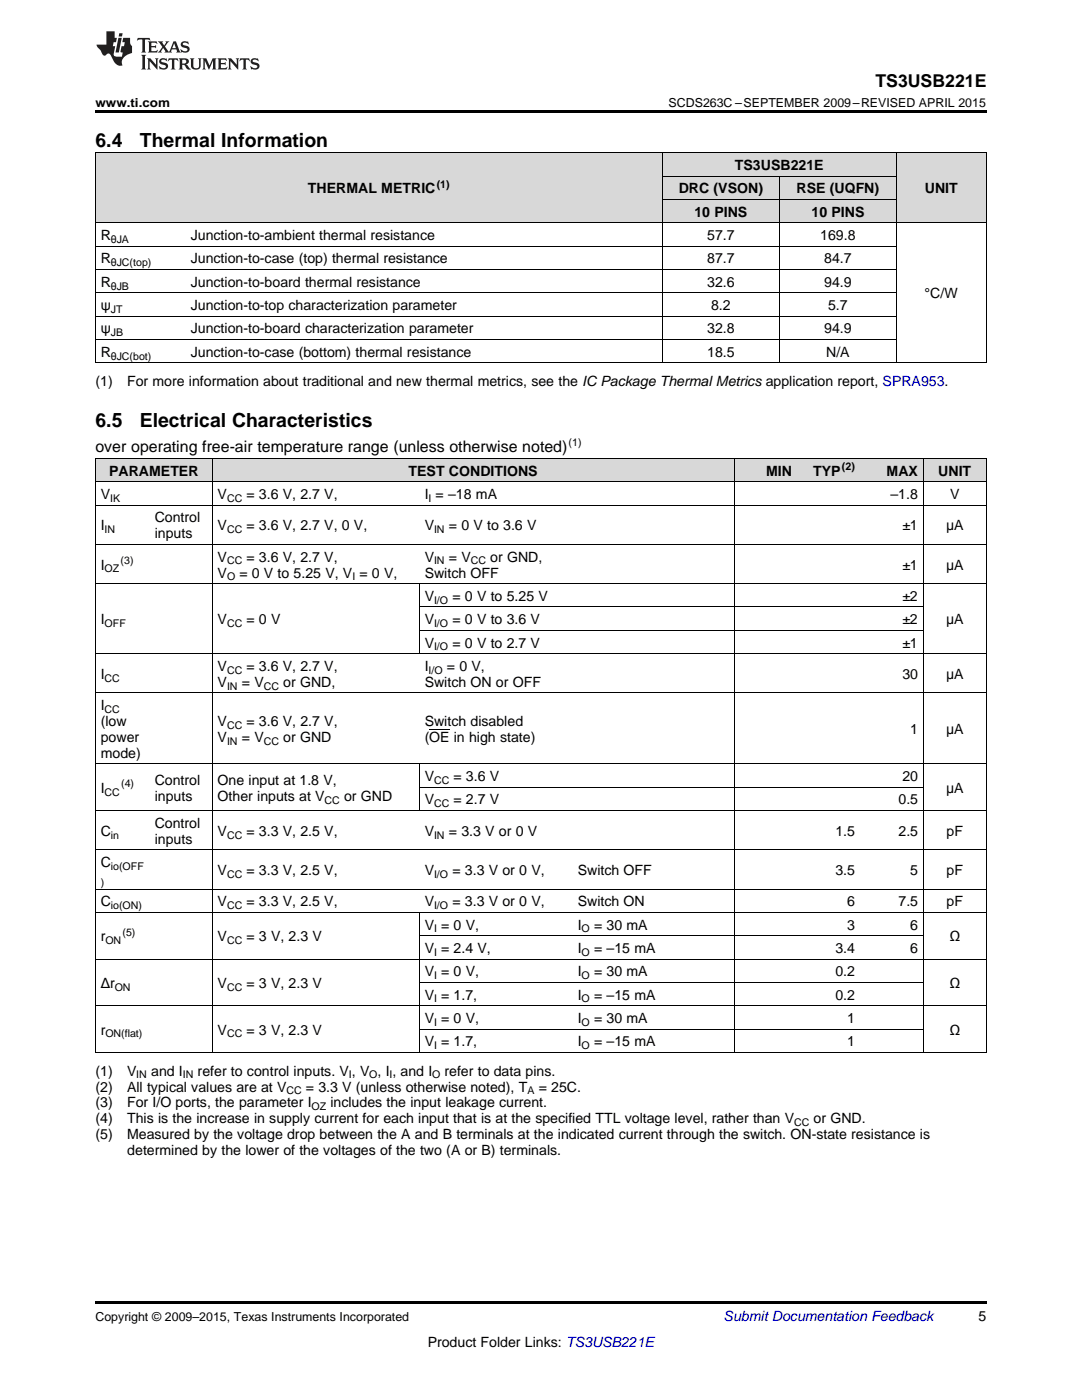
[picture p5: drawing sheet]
<svg xmlns="http://www.w3.org/2000/svg" width="216mm" height="279mm" viewBox="0 0 216 279" stroke-linecap="round" stroke-linejoin="round" font-family="sans-serif">
<defs><g id="words">
<g font-size="3.9">
<text x="19" y="29.3">6.4</text>
<text x="27.9" y="29.3">Thermal Information</text>
<text x="19" y="85.1">6.5</text>
<text x="27.9" y="85.1">Electrical Characteristics</text>
</g>
<text font-size="3.5" x="174.7" y="17.3">TS3USB221E</text>
<text font-size="3.2" x="19" y="90.3">over operating free-air temperature range (unless otherwise noted)</text>
<g font-size="2.8">
<text x="146.6" y="33.9">TS3USB221E</text>
<text x="61.5" y="38.6">THERMAL METRIC</text>
<text x="135.4" y="38.6">DRC (VSON)</text>
<text x="158.9" y="38.6">RSE (UQFN)</text>
<text x="184.5" y="38.6">UNIT</text>
<text x="20.1" y="47.9">R</text>
<text x="38.1" y="47.9">Junction-to-ambient thermal resistance</text>
<text x="138.6" y="43.3">10 PINS</text>
<text x="141.1" y="47.9">57.7</text>
<text x="161.9" y="43.3">10 PINS</text>
<text x="163.7" y="47.9">169.8</text>
<text x="20.1" y="52.6">R</text>
<text x="38.1" y="52.6">Junction-to-case (top) thermal resistance</text>
<text x="141.1" y="52.6">87.7</text>
<text x="164.5" y="52.6">84.7</text>
<text x="20.1" y="57.2">R</text>
<text x="38.1" y="57.2">Junction-to-board thermal resistance</text>
<text x="141.1" y="57.2">32.6</text>
<text x="164.5" y="57.2">94.9</text>
<text x="184.5" y="59.5">°C/W</text>
<text x="20.1" y="61.9">ψ</text>
<text x="38.1" y="61.9">Junction-to-top characterization parameter</text>
<text x="141.9" y="61.9">8.2</text>
<text x="165.2" y="61.9">5.7</text>
<text x="20.1" y="66.5">ψ</text>
<text x="20.1" y="71.2">R</text>
<text x="38.1" y="66.5">Junction-to-board characterization parameter</text>
<text x="38.1" y="71.2">Junction-to-case (bottom) thermal resistance</text>
<text x="141.1" y="66.5">32.8</text>
<text x="141.1" y="71.2">18.5</text>
<text x="164.5" y="66.5">94.9</text>
<text x="164.9" y="71.2">N/A</text>
<text x="19" y="77">(1)</text>
<text x="25.4" y="77">For more information about traditional and new thermal metrics, see the IC Package Thermal Metrics application report, SPRA953.</text>
<text x="21.8" y="94.9">PARAMETER</text>
<text x="81.5" y="94.9">TEST CONDITIONS</text>
<text x="152.9" y="94.9">MIN</text>
<text x="162.3" y="94.9">TYP</text>
<text x="176.9" y="94.9">MAX</text>
<text x="187.2" y="94.9">UNIT</text>
<text x="20.1" y="99.6">V</text>
<text x="43.4" y="99.6">V</text>
<text x="49.2" y="99.6">= 3.6 V, 2.7 V,</text>
<text x="84.7" y="99.6">I = –18 mA</text>
<text x="177.7" y="99.6">–1.8</text>
<text x="189.6" y="99.6">V</text>
<text x="20.1" y="105.8">I</text>
<text x="30.9" y="104.2">Control</text>
<text x="30.9" y="107.4">inputs</text>
<text x="43.4" y="105.8">V</text>
<text x="49.2" y="105.8">= 3.6 V, 2.7 V, 0 V,</text>
<text x="84.7" y="105.8">V</text>
<text x="89.6" y="105.8">= 0 V to 3.6 V</text>
<text x="180.1" y="105.8">±1</text>
<text x="188.8" y="105.8">μA</text>
<text x="20.1" y="113.7">I</text>
<text x="43.4" y="112.1">V</text>
<text x="49.2" y="112.1">= 3.6 V, 2.7 V,</text>
<text x="84.7" y="112.1">V</text>
<text x="89.6" y="112.1">= V</text>
<text x="97.8" y="112.1">or GND,</text>
<text x="180.1" y="113.7">±1</text>
<text x="188.8" y="113.7">μA</text>
<text x="43.4" y="115.3">V</text>
<text x="47.8" y="115.3">= 0 V to 5.25 V, V = 0 V,</text>
<text x="84.7" y="115.3">Switch OFF</text>
<text x="84.7" y="119.9">V</text>
<text x="90.3" y="119.9">= 0 V to 5.25 V</text>
<text x="180.1" y="119.9">±2</text>
<text x="20.1" y="124.6">I</text>
<text x="43.4" y="124.6">V</text>
<text x="49.2" y="124.6">= 0 V</text>
<text x="84.7" y="124.6">V</text>
<text x="90.3" y="124.6">= 0 V to 3.6 V</text>
<text x="180.1" y="124.6">±2</text>
<text x="188.8" y="124.6">μA</text>
<text x="84.7" y="129.2">V</text>
<text x="90.3" y="129.2">= 0 V to 2.7 V</text>
<text x="180.1" y="129.2">±1</text>
<text x="20.1" y="135.5">I</text>
<text x="43.4" y="133.9">V</text>
<text x="43.4" y="137.1">V</text>
<text x="48.3" y="137.1">= V</text>
<text x="49.2" y="133.9">= 3.6 V, 2.7 V,</text>
<text x="56.5" y="137.1">or GND,</text>
<text x="84.7" y="133.9">I</text>
<text x="84.7" y="137.1">Switch ON or OFF</text>
<text x="89.2" y="133.9">= 0 V,</text>
<text x="180.1" y="135.5">30</text>
<text x="188.8" y="135.5">μA</text>
<text x="20.1" y="141.7">I</text>
<text x="20.1" y="144.9">(low</text>
<text x="20.1" y="148.1">power</text>
<text x="43.4" y="144.9">V</text>
<text x="43.4" y="148.1">V</text>
<text x="48.3" y="148.1">= V</text>
<text x="49.2" y="144.9">= 3.6 V, 2.7 V,</text>
<text x="56.5" y="148.1">or GND</text>
<text x="84.7" y="144.9">Switch disabled</text>
<text x="84.7" y="148.1">(OE in high state)</text>
<text x="181.6" y="146.5">1</text>
<text x="188.8" y="146.5">μA</text>
<text x="20.1" y="151.2">mode)</text>
<text x="84.7" y="155.9">V</text>
<text x="90.5" y="155.9">= 3.6 V</text>
<text x="180.1" y="155.9">20</text>
<text x="20.1" y="158.2">I</text>
<text x="30.9" y="156.6">Control</text>
<text x="30.9" y="159.8">inputs</text>
<text x="43.4" y="156.6">One input at 1.8 V,</text>
<text x="43.4" y="159.8">Other inputs at V</text>
<text x="68.7" y="159.8">or GND</text>
<text x="84.7" y="160.5">V</text>
<text x="90.5" y="160.5">= 2.7 V</text>
<text x="179.3" y="160.5">0.5</text>
<text x="188.8" y="158.2">μA</text>
<text x="20.1" y="166.8">C</text>
<text x="30.9" y="165.2">Control</text>
<text x="43.4" y="166.8">V</text>
<text x="49.2" y="166.8">= 3.3 V, 2.5 V,</text>
<text x="84.7" y="166.8">V</text>
<text x="89.6" y="166.8">= 3.3 V or 0 V</text>
<text x="166.7" y="166.8">1.5</text>
<text x="179.3" y="166.8">2.5</text>
<text x="188.9" y="166.8">pF</text>
<text x="20.1" y="173">C</text>
<text x="30.9" y="168.4">inputs</text>
<text x="43.4" y="174.6">V</text>
<text x="49.2" y="174.6">= 3.3 V, 2.5 V,</text>
<text x="84.7" y="174.6">V</text>
<text x="90.3" y="174.6">= 3.3 V or 0 V,</text>
<text x="115.3" y="174.6">Switch OFF</text>
<text x="166.7" y="174.6">3.5</text>
<text x="181.6" y="174.6">5</text>
<text x="188.9" y="174.6">pF</text>
<text x="20.1" y="180.9">C</text>
<text x="43.4" y="180.9">V</text>
<text x="49.2" y="180.9">= 3.3 V, 2.5 V,</text>
<text x="84.7" y="180.9">V</text>
<text x="84.7" y="185.5">V = 0 V,</text>
<text x="90.3" y="180.9">= 3.3 V or 0 V,</text>
<text x="115.3" y="180.9">Switch ON</text>
<text x="115.3" y="185.5">I</text>
<text x="118.5" y="185.5">= 30 mA</text>
<text x="169" y="180.9">6</text>
<text x="169" y="185.5">3</text>
<text x="179.3" y="180.9">7.5</text>
<text x="181.6" y="185.5">6</text>
<text x="188.9" y="180.9">pF</text>
<text x="20.1" y="187.9">r</text>
<text x="43.4" y="187.9">V</text>
<text x="49.2" y="187.9">= 3 V, 2.3 V</text>
<text x="84.7" y="190.2">V = 2.4 V,</text>
<text x="115.3" y="190.2">I</text>
<text x="118.5" y="190.2">= –15 mA</text>
<text x="166.7" y="190.2">3.4</text>
<text x="181.6" y="190.2">6</text>
<text x="189.4" y="187.9">Ω</text>
<text x="20.1" y="197.2">Δr</text>
<text x="43.4" y="197.2">V</text>
<text x="49.2" y="197.2">= 3 V, 2.3 V</text>
<text x="84.7" y="194.8">V = 0 V,</text>
<text x="115.3" y="194.8">I</text>
<text x="118.5" y="194.8">= 30 mA</text>
<text x="166.7" y="194.8">0.2</text>
<text x="189.4" y="197.2">Ω</text>
<text x="84.7" y="199.5">V = 1.7,</text>
<text x="115.3" y="199.5">I</text>
<text x="118.5" y="199.5">= –15 mA</text>
<text x="166.7" y="199.5">0.2</text>
<text x="20.1" y="206.5">r</text>
<text x="43.4" y="206.5">V</text>
<text x="49.2" y="206.5">= 3 V, 2.3 V</text>
<text x="84.7" y="204.2">V = 0 V,</text>
<text x="84.7" y="208.8">V = 1.7,</text>
<text x="115.3" y="204.2">I</text>
<text x="115.3" y="208.8">I</text>
<text x="118.5" y="204.2">= 30 mA</text>
<text x="118.5" y="208.8">= –15 mA</text>
<text x="169" y="204.2">1</text>
<text x="169" y="208.8">1</text>
<text x="189.4" y="206.5">Ω</text>
<text x="19" y="214.7">(1)</text>
<text x="25.4" y="214.7">V</text>
<text x="30.2" y="214.7">and I</text>
<text x="39.4" y="214.7">refer to control inputs. V , V , I , and I</text>
<text x="88.7" y="214.7">refer to data pins.</text>
<text x="19" y="217.8">(2)</text>
<text x="19" y="221">(3)</text>
<text x="25.4" y="217.8">All typical values are at V</text>
<text x="25.4" y="221">For I/O ports, the parameter I</text>
<text x="61" y="217.8">= 3.3 V (unless otherwise noted), T</text>
<text x="65.9" y="221">includes the input leakage current.</text>
<text x="107.5" y="217.8">= 25C.</text>
<text x="19" y="224.2">(4)</text>
<text x="19" y="227.4">(5)</text>
<text x="25.4" y="224.2">This is the increase in supply current for each input that is at the specified TTL voltage level, rather than V</text>
<text x="25.4" y="227.4">Measured by the voltage drop between the A and B terminals at the indicated current through the switch. ON-state resistance is</text>
<text x="162.3" y="224.2">or GND.</text>
<text x="25.4" y="230.5">determined by the lower of the voltages of the two (A or B) terminals.</text>
<text x="195.3" y="263.6">5</text>
<text x="85.3" y="268.9">Product Folder Links: TS3USB221E</text>
</g>
<text font-size="2.8" fill="#0000c8" x="144.4" y="263.6">Submit Documentation Feedback</text>
<g font-size="2.5">
<text x="19" y="21.4">www.ti.com</text>
<text x="133.4" y="21.4">SCDS263C –SEPTEMBER 2009–REVISED APRIL 2015</text>
<text x="19" y="263.6">Copyright © 2009–2015, Texas Instruments Incorporated</text>
</g>
<g font-size="2.1">
<text x="87.1" y="37.5">(1)</text>
<text x="22.1" y="48.5">θJA</text>
<text x="22.1" y="53.1">θJC(top)</text>
<text x="22.1" y="57.8">θJB</text>
<text x="22.1" y="62.4">JT</text>
<text x="22.1" y="67.1">JB</text>
<text x="22.1" y="71.8">θJC(bot)</text>
<text x="113.5" y="89">(1)</text>
<text x="168" y="93.8">(2)</text>
<text x="22" y="100.2">IK</text>
<text x="45.3" y="100.2">CC</text>
<text x="85.5" y="100.2">I</text>
<text x="20.9" y="106.4">IN</text>
<text x="45.3" y="106.4">CC</text>
<text x="86.6" y="106.4">IN</text>
<text x="24.1" y="112.5">(3)</text>
<text x="45.3" y="112.6">CC</text>
<text x="86.6" y="112.6">IN</text>
<text x="93.9" y="112.6">CC</text>
<text x="20.9" y="114.2">OZ</text>
<text x="45.3" y="115.8">O</text>
<text x="70.3" y="115.8">I</text>
<text x="20.9" y="125.1">OFF</text>
<text x="45.3" y="125.1">CC</text>
<text x="86.6" y="120.5">I/O</text>
<text x="86.6" y="125.1">I/O</text>
<text x="86.6" y="129.8">I/O</text>
<text x="20.9" y="136">CC</text>
<text x="45.3" y="134.4">CC</text>
<text x="45.3" y="137.6">IN</text>
<text x="52.6" y="137.6">CC</text>
<text x="85.5" y="134.4">I/O</text>
<text x="20.9" y="142.3">CC</text>
<text x="45.3" y="145.5">CC</text>
<text x="45.3" y="148.6">IN</text>
<text x="52.6" y="148.6">CC</text>
<text x="20.9" y="158.8">CC</text>
<text x="24.2" y="157.1">(4)</text>
<text x="64.8" y="160.4">CC</text>
<text x="86.6" y="156.5">CC</text>
<text x="86.6" y="161.1">CC</text>
<text x="22.1" y="167.4">in</text>
<text x="45.3" y="167.4">CC</text>
<text x="86.6" y="167.4">IN</text>
<text x="22.1" y="173.6">io(OFF</text>
<text x="20.1" y="176.8">)</text>
<text x="45.3" y="175.2">CC</text>
<text x="86.6" y="175.2">I/O</text>
<text x="22.1" y="181.4">io(ON)</text>
<text x="45.3" y="181.4">CC</text>
<text x="86.6" y="181.4">I/O</text>
<text x="21" y="188.4">ON</text>
<text x="24.4" y="186.7">(5)</text>
<text x="45.3" y="188.4">CC</text>
<text x="86.6" y="186.1">I</text>
<text x="86.6" y="190.7">I</text>
<text x="116.1" y="186.1">O</text>
<text x="116.1" y="190.7">O</text>
<text x="22.9" y="197.7">ON</text>
<text x="45.3" y="197.7">CC</text>
<text x="86.6" y="195.4">I</text>
<text x="116.1" y="195.4">O</text>
<text x="86.6" y="200.1">I</text>
<text x="116.1" y="200.1">O</text>
<text x="21" y="207">ON(flat)</text>
<text x="45.3" y="207">CC</text>
<text x="86.6" y="204.7">I</text>
<text x="86.6" y="209.4">I</text>
<text x="116.1" y="204.7">O</text>
<text x="116.1" y="209.4">O</text>
<text x="27.2" y="215.2">IN</text>
<text x="36.5" y="215.2">IN</text>
<text x="69.6" y="215.2">I</text>
<text x="73.7" y="215.2">O</text>
<text x="77.7" y="215.2">I</text>
<text x="86.2" y="215.2">O</text>
<text x="57.1" y="218.4">CC</text>
<text x="62.2" y="221.6">OZ</text>
<text x="105.2" y="218.4">A</text>
<text x="158.5" y="224.8">CC</text>
</g>
</g></defs>
<g fill="#d8d8d8">
<path d="M19 91.5h10.8v4.7h-10.8z"/>
<path d="M29.8 91.5h12.6v4.7h-12.6z"/>
<path d="M42.4 91.5h41.3v4.7h-41.3z"/>
<path d="M83.7 91.5h30.5v4.7h-30.5z"/>
<path d="M114.2 91.5h32.3v4.7h-32.3z"/>
<path d="M146.5 91.5h12.6v4.7h-12.6z"/>
<path d="M159.1 91.5h12.6v4.7h-12.6z"/>
<path d="M171.7 91.5h12.6v4.7h-12.6z"/>
<path d="M184.3 91.5h12.5v4.7h-12.5z"/>
<path d="M19 30.6h18v13.9h-18z"/>
<path d="M37 30.6h95.2v13.9h-95.2z"/>
<path d="M132.2 39.9h23.3v4.6h-23.3z"/>
<path d="M155.5 39.9h23.4v4.6h-23.4z"/>
<path d="M178.9 30.6h17.9v13.9h-17.9z"/>
<path d="M132.2 35.2h23.3v4.7h-23.3z"/>
<path d="M155.5 35.2h23.4v4.7h-23.4z"/>
<path d="M132.2 30.6h23.3v4.6h-23.3z"/>
<path d="M155.5 30.6h23.4v4.6h-23.4z"/>
</g>
<g fill="#000">
<path d="M19 22h177.8v.5h-177.8zM19 72.4l.2 .1zM132.1 72.4l.1 .1zM155.4 72.4l.1 .1zM178.8 72.4l.1 .1zM196.7 72.4l.1 .1zM19 210l.2 .1zM42.3 210l.1 .1zM83.6 210l.1 .1zM146.4 210l.1 .1zM159 210l.1 .1zM171.6 210l.1 .1z"/>
<path d="M184.1 210l.2 .1zM196.7 210l.1 .1zM19 259.7h177.8v.5h-177.8z"/>
</g>
<g fill="none" stroke="#000" stroke-width=".2">
<path d="M19 30.5h177.8M19.1 30.5v42M132.1 30.5v42M132.2 39.8h46.7M132.2 35.2h46.7M155.5 35.2v37.3M178.8 30.5v42M196.8 30.5v42M19 58.4h159.9M19 53.8h159.9M19 49.1h159.9M19 44.5h177.8"/>
<path d="M19 72.4h177.8M19 67.8h159.9M19 63.1h159.9M19 96.1h177.8M19 91.5h177.8M19.1 91.5v118.6M42.3 91.5v118.6M146.5 91.5v118.6M184.2 91.5v118.6M196.8 91.5v118.6M19 116.5h177.8M19 108.6h177.8"/>
<path d="M19 100.8h177.8M83.6 116.5v14M19 138.3h177.8M19 130.4h177.8M83.7 125.8h100.6M83.7 121.1h100.6M19 152.5h177.8M83.6 152.5v9.3M83.7 157.1h100.6M19 177.4h177.8M19 169.6h177.8M19 161.8h177.8"/>
<path d="M19 191.4h177.8M19 182.1h177.8M83.6 182.1v28M83.7 196.1h100.6M83.7 186.7h100.6M19 210h177.8M19 200.7h177.8M83.7 205.4h100.6"/>
</g>
<g fill="#231f20">
<path d="M27.5 7.6l-.1 .5 .4-.2h.6v.1v2.1l-.2 .4h1l-.3-.4v-2.1l.1-.1h.5l.5 .2-.2-.5zM29.5 8.3l.2 .3v1.5l-.2 .4h1.8l.2-.6a1.04 1.04 0 0 1-1.3 .2v-.7h.6l.3 .2v-.6l-.3 .2h-.6v-.6l.8-.1 .4 .3-.2-.5zM31.5 8.3l.9 1.1-.9 1.1h.8l-.2-.2 .5-.7 .4 .7-.2 .2h1.5l-.1-.2 .1-.4h.9l.1 .4-.2 .2h1l-.3-.3-.7-1.9h-.5l-.9 2-.8-1 .9-1h-.8l.1 .3-.3 .5-.4-.6 .2-.2zM34.7 8.6l.4 1h-.7zM36.3 8.4a.63 .63 0 0 0-.2 .7 .63 .63 0 0 0 .6 .4l.6 .2 .1 .2a.75 .75 0 0 1-.7 .4 .75 .75 0 0 1-.6-.5l.1 .7 .1-.1a1.11 1.11 0 0 0 1.5-.6 1.13 1.13 0 0 0-1.2-.8l-.1-.4a1.04 1.04 0 0 1 1.2 .2l-.2-.5-.1 .1-.5-.2zM28.2 10.9l.2 .4v2.2l-.2 .4h1l-.3-.4v-2.2l.3-.4zM29.3 11.6l.3 .4v1.5l-.3 .4h.8l-.2-.4v-1.3l1.5 1.7v-1.9l.2-.4h-.7l.2 .4v.9l-1.1-1.3zM32 11.8a.62 .62 0 0 0-.2 .7 .62 .62 0 0 0 .6 .4l.6 .1 .1 .3a.76 .76 0 0 1-.7 .3 .76 .76 0 0 1-.6-.4l.1 .7 .1-.1a1.11 1.11 0 0 0 1.5-.6 1.13 1.13 0 0 0-1.2-.8l-.1-.4a1.04 1.04 0 0 1 1.2 .2l-.2-.6-.1 .1-.5-.1zM33.7 11.6l-.2 .6a.61 .61 0 0 1 .8-.3v1.6l-.2 .4h.9l-.2-.4v-1.6a.63 .63 0 0 1 .8 .3l-.2-.6zM35.6 11.6l.3 .4v1.5l-.3 .4h1l-.2-.2v-.8l.5 .2a.76 .76 0 0 0 1.2 .7l-1-1a.58 .58 0 0 0 .6-.5 .58 .58 0 0 0-.5-.6zM36.4 11.9h.1a.45 .45 0 0 1 .5 .1 .45 .45 0 0 1 .1 .5l-.7 .2zM37.9 11.6l.2 .2a2.17 2.17 0 0 0 .3 1.9 .99 .99 0 0 0 1.6-.6v-1.1l.2-.4h-.7l.2 .2a1.92 1.92 0 0 1-.2 1.8 .6 .6 0 0 1-.9-.5v-1.1l.2-.4zM40.4 11.6l.2 .4v1.5l-.2 .4h.7l-.2-.4v-1.4l.8 1.8 .8-1.8v1.4l-.2 .4h.9l-.2-.4v-1.5l.2-.4h-.8l-.6 1.5-.6-1.5zM43.4 11.6l.2 .4v1.5l-.2 .4h1.8l.2-.6a1.04 1.04 0 0 1-1.3 .1v-.6h.5l.4 .2v-.6l-.4 .2h-.5v-.7h.8l.3 .3-.1-.6zM45.5 11.6l.2 .4v1.5l-.2 .4h.7l-.2-.4v-1.3l1.5 1.7v-1.9l.2-.4h-.7l.2 .4v.9l-1.1-1.3zM47.9 11.6l-.1 .6a.61 .61 0 0 1 .8-.3v1.6l-.3 .4h1l-.3-.4 .1-1.6a.63 .63 0 0 1 .7 .3l-.1-.6zM50.2 11.8a.62 .62 0 0 0-.2 .7 .62 .62 0 0 0 .6 .4l.6 .1 .2 .3a.76 .76 0 0 1-.8 .3 .76 .76 0 0 1-.6-.4l.1 .7 .2-.1a1.11 1.11 0 0 0 1.5-.6 1.13 1.13 0 0 0-1.3-.8l-.1-.4a1.04 1.04 0 0 1 1.2 .2l-.1-.6-.2 .1-.5-.1z"/>
<path d="M21.2 6.3v2.6h-1.9l.1 .4 .7 .9a.91 .91 0 0 0 1 .8 .56 .56 0 0 1 .5-.3 .56 .56 0 0 1 .5 .3l.4 .8a1.53 1.53 0 0 0 1.9 1.2 1.54 1.54 0 0 1 1-2.1l.9-.3v-1.4a1.52 1.52 0 0 1-.3-1.6h-1.4l-.2 .8h.5l-.2 .8h-.4l-.2 1v.2l.4 .1-.2 .8a1.93 1.93 0 0 1-1.6-.3l.3-1.8h-.5l.2-.8h.4l.2-.8h-.4v-1.3zM23.6 7.6l-.6 2.9h.7l.6-2.9zM23.8 6.6l-.1 .7h.6l.2-.7z"/>
</g>
<path d="M85.7 145.6h4" fill="none" stroke="#000" stroke-width=".2"/>
<use href="#words"/>
</svg>
